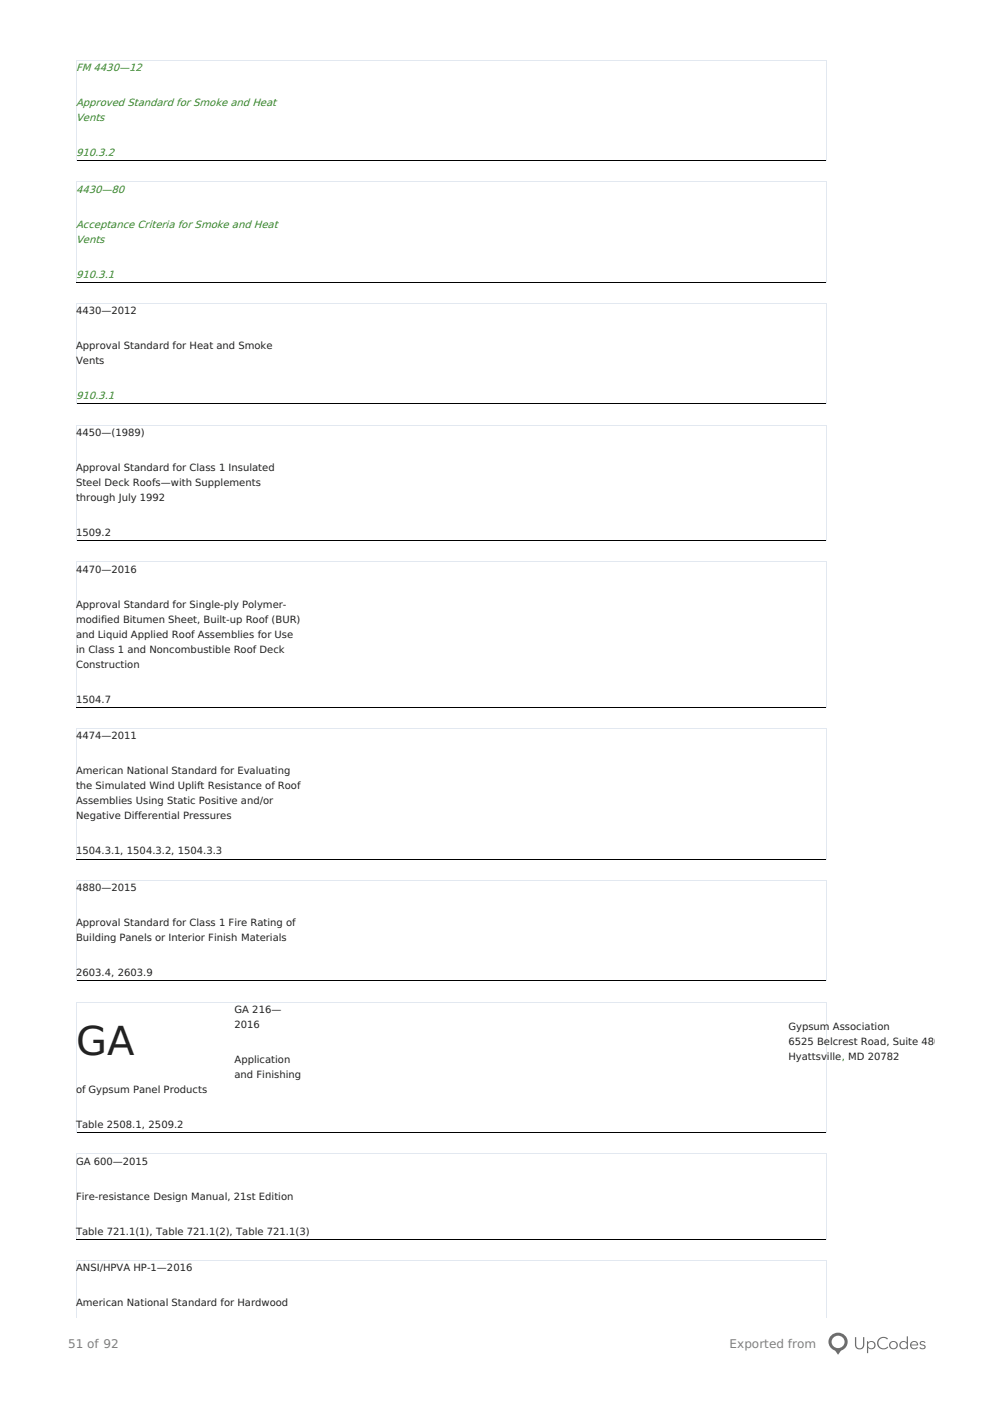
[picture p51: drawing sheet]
<svg xmlns="http://www.w3.org/2000/svg" width="210mm" height="297mm" viewBox="0 0 210 297" stroke-linecap="round" stroke-linejoin="round" font-family="sans-serif">
<defs><g id="words">
<text font-size="8.4" fill="#222" x="16" y="222.8">GA</text>
<g font-size="2.5" fill="#808080">
<text x="14.4" y="284.6">51 of 92</text>
<text x="153.9" y="284.6">Exported from</text>
</g>
<g font-size="2.2" fill="#358529">
<text x="16" y="15">FM 4430—12</text>
<text x="16" y="22.4">Approved Standard for Smoke and Heat</text>
<text x="16" y="25.5">Vents</text>
<text x="16" y="32.9">910.3.2</text>
<text x="16" y="40.7">4430—80</text>
<text x="16" y="51.2">Vents</text>
<text x="16" y="48.1">Acceptance Criteria for Smoke and Heat</text>
<text x="16" y="58.6">910.3.1</text>
<text x="16" y="84.3">910.3.1</text>
</g>
<g font-size="2.1" fill="#222">
<text x="16" y="66.4">4430—2012</text>
<text x="16" y="73.8">Approval Standard for Heat and Smoke</text>
<text x="16" y="76.9">Vents</text>
<text x="16" y="92.1">4450—(1989)</text>
<text x="16" y="99.5">Approval Standard for Class 1 Insulated</text>
<text x="16" y="102.6">Steel Deck Roofs—with Supplements</text>
<text x="16" y="105.8">through July 1992</text>
<text x="16" y="113.2">1509.2</text>
<text x="16" y="120.9">4470—2016</text>
<text x="16" y="128.3">Approval Standard for Single-ply Polymer-</text>
<text x="16" y="131.5">modified Bitumen Sheet, Built-up Roof (BUR)</text>
<text x="16" y="134.6">and Liquid Applied Roof Assemblies for Use</text>
<text x="16" y="137.8">i</text>
<text x="16.6" y="137.8">n Class 1 and Noncombustible Roof Deck</text>
<text x="16" y="141">Construction</text>
<text x="16" y="148.4">1504.7</text>
<text x="16" y="156.1">4474—2011</text>
<text x="16" y="163.5">American National Standard for Evaluating</text>
<text x="16" y="166.7">the Simulated Wind Uplift Resistance of Roof</text>
<text x="16" y="169.8">Assemblies Using Static Positive and/or</text>
<text x="16" y="173">Negative Differential Pressures</text>
<text x="16" y="180.4">1504.3.1, 1504.3.2, 1504.3.3</text>
<text x="16" y="188.1">4880—2015</text>
<text x="16" y="195.5">Approval Standard for Class 1 Fire Rating of</text>
<text x="16" y="198.7">Building Panels or Interior Finish Materials</text>
<text x="16" y="206.1">2603.4, 2603.9</text>
<text x="49.5" y="213.8">GA 216—</text>
<text x="49.5" y="217">2016</text>
<text x="166.3" y="217.4">Gypsum</text>
<text x="166.3" y="220.5">6525 Belcrest Road, Suite 480</text>
<text x="175.7" y="217.4">Association</text>
<text x="49.5" y="224.4">Application</text>
<text x="49.5" y="227.6">and Finishing</text>
<text x="166.3" y="223.7">Hyattsv</text>
<text x="174.5" y="223.7">i</text>
<text x="175" y="223.7">lle, MD 20782</text>
<text x="16" y="230.7">of Gypsum Panel Products</text>
<text x="16" y="238.1">Table 2508.1, 2509.2</text>
<text x="16" y="245.9">GA 600—2015</text>
<text x="16" y="253.2">Fire-resistance Design Manual, 21st Edition</text>
<text x="16" y="260.6">Table 721.1(1), Table 721.1(2), Table 721.1(3)</text>
<text x="16" y="268.4">ANSI/HPVA HP-1—2016</text>
<text x="16" y="275.8">American National Standard for Hardwood</text>
</g>
</g></defs>
<path d="M16 34v-21.3h158.4v21.3M16 59.7v-21.3h158.4v21.3M16 85.4v-21.3h158.4v21.3M16 114.2v-24.4h158.4v24.4M16 149.4v-30.8h158.4v30.8M16 181.5v-27.7h158.4v27.7M16 207.1v-21.2h158.4v21.2M16 239.2v-27.7h158.4v27.7M16 261.7v-18.1h158.4v18.1M16 278.1v-12h158.4v12" fill="none" stroke="#e2e8f0" stroke-width=".21"/>
<path d="M16 33.9h158.4M16 59.6h158.4M16 85.3h158.4M16 114.1h158.4M16 149.3h158.4M16 181.4h158.4M16 207.1h158.4M16 239.1h158.4M16 261.6h158.4" fill="none" stroke="#000" stroke-width=".21"/>
<g fill="#6d6d6d">
<path d="M180.4 282.3h.2v1.5a.72 .72 0 0 0 .7 .9 .72 .72 0 0 0 .8-.9v-1.5h.2v1.6a.99 .99 0 0 1-1 1 .99 .99 0 0 1-.9-1zM182.9 283.1h.2v.3a.88 .88 0 0 1 1.3-.1 .88 .88 0 0 1 0 1.3 .88 .88 0 0 1-1.3-.1v1.2h-.2zM183.1 284a.67 .67 0 0 0 1.3 0 .67 .67 0 0 0-1.3 0zM185.4 282.6a1.37 1.37 0 0 1 1.9 0l-.2 .2a1.07 1.07 0 0 0-1.5 0 1.07 1.07 0 0 0 .1 1.6 1.07 1.07 0 0 0 1.5-.1l.2 .1a1.34 1.34 0 0 1-1.9 .1 1.34 1.34 0 0 1-.1-1.9zM187.6 284a.91 .91 0 0 1 1.8 0 .91 .91 0 0 1-1.8 0zM187.8 284a.67 .67 0 0 0 1.3 0 .67 .67 0 0 0-1.3 0zM190 283.4a.9 .9 0 0 1 1.3 0v-1.3h.2v2.7h-.2v-.3a.88 .88 0 0 1-1.3 .1 .88 .88 0 0 1 0-1.2zM190 284a.67 .67 0 0 0 1.3 0 .67 .67 0 0 0-1.3 0zM192.4 283.5l-.2 .4h1.2a.58 .58 0 0 0-.3-.6 .58 .58 0 0 0-.7 .2zM192.2 283.4a.84 .84 0 0 1 1-.2 .84 .84 0 0 1 .5 .8h-1.5a.65 .65 0 0 0 .5 .6 .65 .65 0 0 0 .7-.2l.2 .1a.91 .91 0 0 1-1.3 .2 .91 .91 0 0 1-.1-1.3zM194.1 283.3a.78 .78 0 0 1 1.1 .1l-.1 .1-.6-.2a.24 .24 0 0 0-.2 .2 .24 .24 0 0 0 .1 .2 .74 .74 0 0 1 .8 .9 .83 .83 0 0 1-1.3-.1l.2-.1 .7 .2a.26 .26 0 0 0 .2-.2 .26 .26 0 0 0-.1-.2l-.6-.2a.42 .42 0 0 1-.2-.7z" fill-rule="evenodd"/>
<path d="M175.4 281.9a1.98 1.98 0 0 0 .8 3.3l.6 .8 .5-.7a2.18 2.18 0 0 0 1.2-3 2.08 2.08 0 0 0-3.1-.4zM175.4 283.3a1.35 1.35 0 0 1 2.7 0 1.35 1.35 0 0 1-2.7 0z" fill-rule="evenodd"/>
</g>
<use href="#words"/>
</svg>
